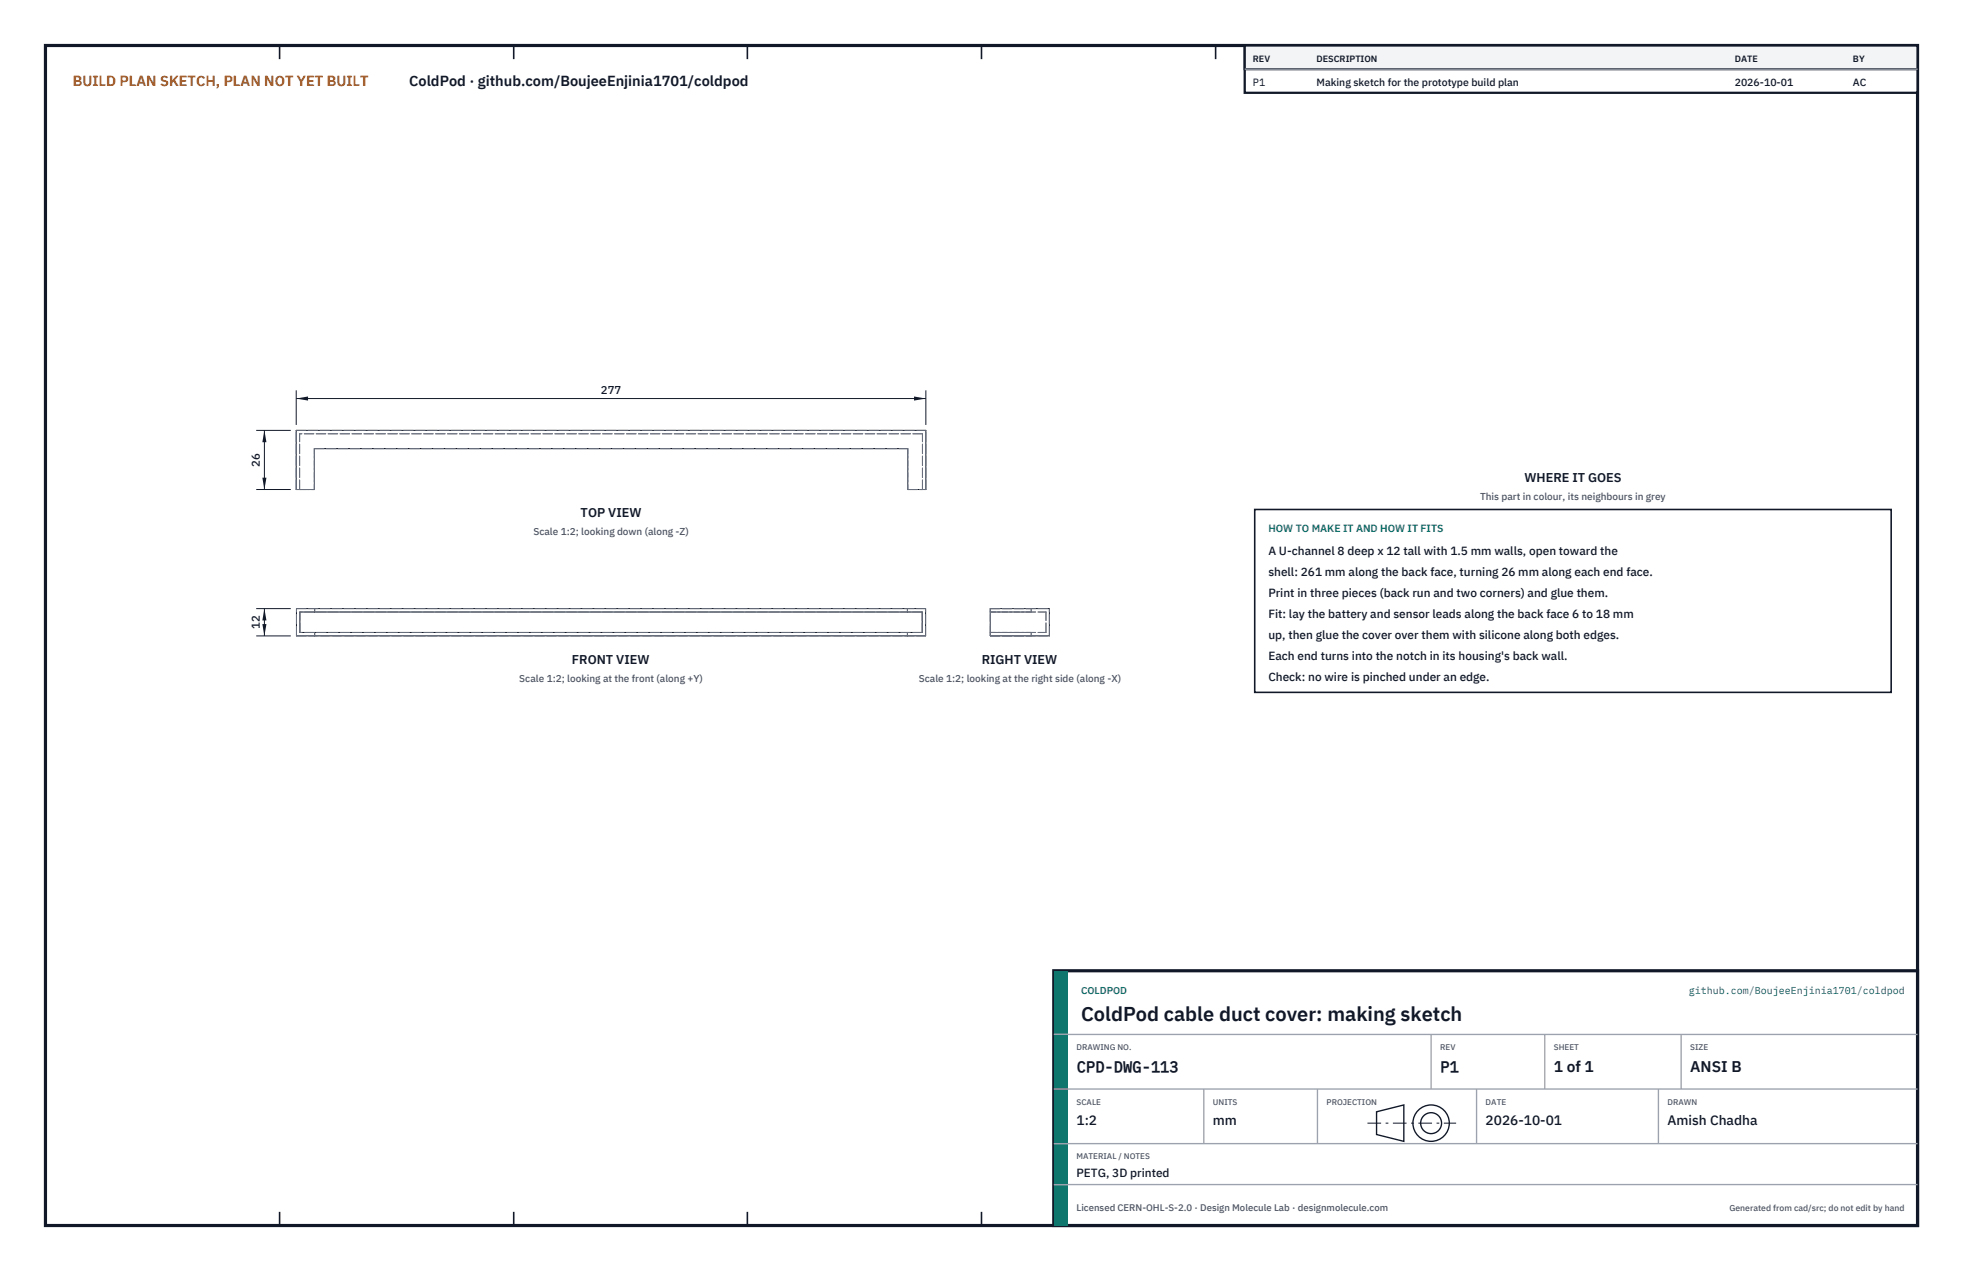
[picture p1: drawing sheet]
<svg xmlns="http://www.w3.org/2000/svg" width="432mm" height="279mm" viewBox="0 0 432 279" stroke-linecap="round" stroke-linejoin="round" font-family="sans-serif">
<defs><g id="words">
<text font-size="4.4" fill="#111827" x="237.8" y="224.4">ColdPod cable duct cover: making sketch</text>
<g font-size="3.4" fill="#111827">
<text x="236.8" y="235.6">CPD-DWG-113</text>
<text x="316.8" y="235.6">P1</text>
<text x="341.8" y="235.6">1 of 1</text>
<text x="371.8" y="235.6">ANSI B</text>
</g>
<text font-size="3.2" fill="#b45309" x="16" y="19">BUILD PLAN SKETCH, PLAN NOT YET BUILT</text>
<text font-size="3.2" fill="#111827" x="90" y="19">ColdPod · github.com/BoujeeEnjinia1701/coldpod</text>
<g font-size="3" fill="#111827">
<text x="236.8" y="247.2">1:2</text>
<text x="266.8" y="247.2">mm</text>
<text x="326.8" y="247.2">2026-10-01</text>
<text x="366.8" y="247.2">Amish Chadha</text>
</g>
<g font-size="2.8" fill="#111827">
<text x="335.3" y="106">WHERE IT GOES</text>
<text x="127.7" y="113.7">TOP VIEW</text>
<text x="125.8" y="145.9">FRONT VIEW</text>
<text x="215.9" y="145.9">RIGHT VIEW</text>
</g>
<g font-size="2.6" fill="#111827">
<text x="279" y="122">A U-channel 8 deep x 12 tall with 1.5 mm walls, open toward the</text>
<text x="279" y="126.6">shell: 261 mm along the back face, turning 26 mm along each end face.</text>
<text x="279" y="131.2">Print in three pieces (back run and two corners) and glue them.</text>
<text x="279" y="135.8">Fit: lay the battery and sensor leads along the back face 6 to 18 mm</text>
<text x="279" y="140.4">up, then glue the cover over them with silicone along both edges.</text>
<text x="279" y="145">Each end turns into the notch in its housing's back wall.</text>
<text x="279" y="149.6">Check: no wire is pinched under an edge.</text>
<text x="236.8" y="258.8">PETG, 3D printed</text>
</g>
<g font-size="2.5" fill="#111827">
<text x="132.2" y="86.6">277</text>
<text x="57.2" y="102.6" transform="rotate(-90 57.2 102.6)">26</text>
<text x="57.2" y="138.3" transform="rotate(-90 57.2 138.3)">12</text>
</g>
<g font-size="2.3" fill="#111827">
<text x="275.6" y="18.8">P1</text>
<text x="289.6" y="18.8">Making sketch for the prototype build plan</text>
<text x="381.6" y="18.8">2026-10-01</text>
<text x="407.6" y="18.8">AC</text>
</g>
<text font-size="2.3" fill="#0f766e" x="279" y="117">HOW TO MAKE IT AND HOW IT FITS</text>
<g font-size="2.2" fill="#4b5563">
<text x="325.6" y="110">This part in colour, its neighbours in grey</text>
<text x="117.3" y="117.7">Scale 1:2; looking down (along -Z)</text>
<text x="114.2" y="149.9">Scale 1:2; looking at the front (along +Y)</text>
<text x="202.1" y="149.9">Scale 1:2; looking at the right side (along -X)</text>
</g>
<g font-size="2.2" fill="#0f766e">
<text x="237.8" y="218.4">COLDPOD</text>
<text x="371.5" y="218.4">github.com/BoujeeEnjinia1701/coldpod</text>
</g>
<text font-size="2.1" fill="#4b5563" x="236.8" y="266.2">Licensed CERN-OHL-S-2.0 · Design Molecule Lab · designmolecule.com</text>
<g font-size="2" fill="#111827">
<text x="275.6" y="13.6">REV</text>
<text x="289.6" y="13.6">DESCRIPTION</text>
<text x="381.6" y="13.6">DATE</text>
<text x="407.6" y="13.6">BY</text>
</g>
<text font-size="1.9" fill="#4b5563" x="380.4" y="266.2">Generated from cad/src; do not edit by hand</text>
<g font-size="1.8" fill="#4b5563">
<text x="236.8" y="230.8">DRAWING NO.</text>
<text x="316.8" y="230.8">REV</text>
<text x="341.8" y="230.8">SHEET</text>
<text x="371.8" y="230.8">SIZE</text>
<text x="236.8" y="242.8">SCALE</text>
<text x="266.8" y="242.8">UNITS</text>
<text x="291.8" y="242.8">PROJECTION</text>
<text x="326.8" y="242.8">DATE</text>
<text x="366.8" y="242.8">DRAWN</text>
<text x="236.8" y="254.8">MATERIAL / NOTES</text>
</g>
</g></defs>
<path d="M10 10h411.8v259.4h-411.8z" fill="none" stroke="#111827" stroke-width=".7" stroke-linecap="butt"/>
<g fill="none" stroke="#111827" stroke-width=".35">
<path d="M61.5 10v3M113 10v3M164.4 10v3M215.9 10v3M267.4 10v3M318.9 10v3M370.3 10v3M61.5 266.4v3M113 266.4v3M164.4 266.4v3M215.9 266.4v3M267.4 266.4v3"/>
<path d="M318.9 266.4v3M370.3 266.4v3"/>
</g>
<path d="M65.2 94.6h138.5v13h-4v-9h-130.5v9h-4zM65.2 133.8h138.4v6h-138.4zM66 134.5h136.9v4.5h-136.9zM69.2 133.8v.7M69.2 139v.8M199.6 133.8v.7M199.6 139v.8M217.8 133.8h13v6h-13z" fill="none" stroke="#111727" stroke-width=".22"/>
<g fill="none" stroke="#6a7180" stroke-width=".22" stroke-dasharray="2.1 .5">
<path d="M65.2 94.6h138.5M69.2 98.6h130.5M69.2 98.6v9M199.7 98.6v9M202.9 95.4h-137M65.2 107.6v-13M65.2 107.6h4M65.9 107.6h3.3M65.9 107.6v-12.2M69.2 107.6v-9M199.7 107.6v-9M199.7 107.6h4"/>
<path d="M199.7 107.6h3.2M202.9 107.6v-12.2M203.7 107.6v-13M65.2 139.8h138.4M65.2 139.8v-6M65.2 133.8h138.4M66 139v-4.5M69.2 139.8v-.8M69.2 134.5v-.7M199.6 139.8v-.8M199.6 134.5v-.7M202.9 139h-136.9"/>
<path d="M202.9 134.5h-136.9M202.9 139v-4.5M203.6 139.8v-6M217.8 139.8h9M217.8 139.8h13M217.8 139.8v-.8M217.8 134.5v-.7M217.8 134.5v4.5M217.8 139.8v-6M217.8 133.8h13M217.8 139h12.3M217.8 133.8h9"/>
<path d="M217.8 134.5h12.3M226.8 139.8v-.8M226.8 139h-9M226.8 134.5v-.7M226.8 134.5h-9M230.1 139v-4.5M230.8 139.8v-6"/>
</g>
<path d="M65.2 85.8v7.6M65.2 87.6h138.5M203.7 85.8v7.6" fill="none" stroke="#111827" stroke-width=".22"/>
<path d="M65.2 87.6l2.6-.4v.9zM201.1 87.2v.9l2.6-.5z" fill="#111827"/>
<path d="M56.4 94.6h7.6M58.2 94.6v13M56.4 107.6h7.6" fill="none" stroke="#111827" stroke-width=".22"/>
<path d="M58.2 94.6l-.5 2.6h.9zM57.7 105h.9l-.4 2.6z" fill="#111827"/>
<path d="M56.4 133.8h7.6M56.4 139.8h7.6M58.2 133.8v6" fill="none" stroke="#111827" stroke-width=".22"/>
<path d="M58.2 133.8l-.5 2.6h.9zM57.7 137.2h.9l-.4 2.6z" fill="#111827"/>
<path d="M276 112h140v40.2h-140z" fill="#fff" stroke="#111827" stroke-width=".35"/>
<path d="M273.8 10h148v10.4h-148z" fill="#fff" stroke="#111827" stroke-width=".5"/>
<path d="M273.8 10h148v5.2h-148z" fill="#f3f4f6" stroke="#111827" stroke-width=".5"/>
<path d="M273.8 15.2h148" fill="none" stroke="#9ca3af" stroke-width=".3"/>
<path d="M231.8 213.4h190v56h-190z" fill="#fff" stroke="#111827" stroke-width=".7" stroke-linecap="butt"/>
<path d="M231.8 213.4h3v56h-3z" fill="#0f766e"/>
<path d="M231.8 227.4h190M231.8 239.4h190M264.8 239.4v12M289.8 239.4v12M314.8 227.4v12M324.8 239.4v12M339.8 227.4v12M364.8 239.4v12M369.8 227.4v12M231.8 251.4h190M231.8 260.4h190" fill="none" stroke="#9ca3af" stroke-width=".3"/>
<g fill="none" stroke="#111827" stroke-width=".3">
<path d="M302.8 244.4l6-1.5v8l-6-1.5z"/>
<circle cx="314.8" cy="246.9" r="4"/>
<circle cx="314.8" cy="246.9" r="2.3"/>
</g>
<path d="M300.8 246.9h19.5" fill="none" stroke="#111827" stroke-width=".22" stroke-dasharray="3 1 .6 1" stroke-linecap="butt"/>
<use href="#words"/>
</svg>
